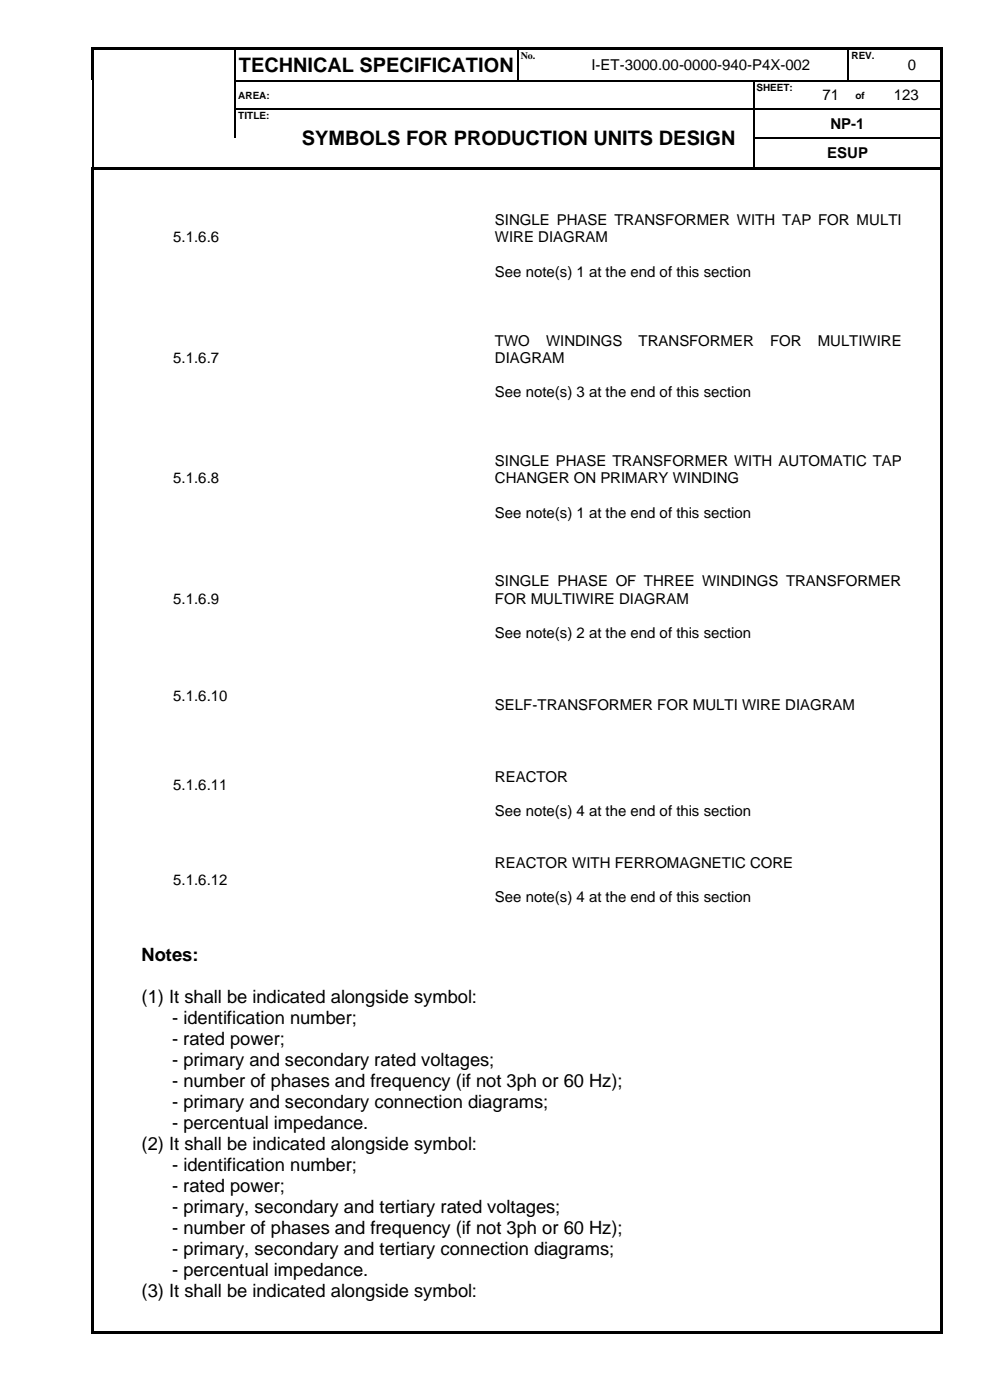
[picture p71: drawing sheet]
<svg xmlns="http://www.w3.org/2000/svg" width="210mm" height="297mm" viewBox="0 0 210 297" stroke-linecap="round" stroke-linejoin="round" font-family="sans-serif">
<defs><g id="words">
<g font-size="4.2">
<text x="50.6" y="15.3">TECHNICAL SPECIFICATION</text>
<text x="64" y="30.9">SYMBOLS FOR PRODUCTION UNITS DESIGN</text>
</g>
<g font-size="3.9">
<text x="30" y="203.9">Notes:</text>
<text x="30" y="212.8">(1) It shall be indicated alongside symbol:</text>
<text x="36.5" y="217.3">- identification number;</text>
<text x="36.5" y="221.7">- rated power;</text>
<text x="36.5" y="226.2">- primary and secondary rated voltages;</text>
<text x="36.5" y="230.7">- number of phases and frequency (if not 3ph or 60 Hz);</text>
<text x="36.5" y="235.2">- primary and secondary connection diagrams;</text>
<text x="36.5" y="239.6">- percentual impedance.</text>
<text x="30" y="244">(2) It shall be indicated alongside symbol:</text>
<text x="36.5" y="248.5">- identification number;</text>
<text x="36.5" y="253">- rated power;</text>
<text x="36.5" y="257.5">- primary, secondary and tertiary rated voltages;</text>
<text x="36.5" y="261.9">- number of phases and frequency (if not 3ph or 60 Hz);</text>
<text x="36.5" y="266.4">- primary, secondary and tertiary connection diagrams;</text>
<text x="30" y="275.3">(3) It shall be indicated alongside symbol:</text>
<text x="36.5" y="270.8">- percentual impedance.</text>
</g>
<g font-size="3.2">
<text x="125.5" y="14.9">I-ET-3000.00-0000-940-P4X-002</text>
<text x="192.6" y="14.9">0</text>
<text x="174.5" y="21.3">71</text>
<text x="189.6" y="21.3">123</text>
<text x="176.2" y="27.3">NP-1</text>
<text x="175.5" y="33.6">ESUP</text>
<text x="105" y="47.8">SINGLE PHASE TRANSFORMER WITH TAP FOR MULTI</text>
<text x="36.8" y="51.4">5.1.6.6</text>
<text x="105" y="51.4">WIRE DIAGRAM</text>
<text x="105" y="58.7">See note(s) 1 at the end of this section</text>
<text x="36.8" y="77">5.1.6.7</text>
<text x="105" y="73.3">TWO</text>
<text x="105" y="77">DIAGRAM</text>
<text x="115.8" y="73.3">WINDINGS</text>
<text x="135.5" y="73.3">TRANSFORMER</text>
<text x="163.4" y="73.3">FOR</text>
<text x="173.5" y="73.3">MULTIWIRE</text>
<text x="105" y="84.3">See note(s) 3 at the end of this section</text>
<text x="105" y="98.9">SINGLE PHASE TRANSFORMER WITH AUTOMATIC TAP</text>
<text x="36.8" y="102.5">5.1.6.8</text>
<text x="105" y="102.5">CHANGER ON PRIMARY WINDING</text>
<text x="105" y="109.8">See note(s) 1 at the end of this section</text>
<text x="105" y="124.4">SINGLE PHASE OF THREE WINDINGS TRANSFORMER</text>
<text x="36.8" y="128.1">5.1.6.9</text>
<text x="105" y="128.1">FOR MULTIWIRE DIAGRAM</text>
<text x="105" y="135.4">See note(s) 2 at the end of this section</text>
<text x="36.8" y="148.8">5.1.6.10</text>
<text x="105" y="150.6">SELF-TRANSFORMER FOR MULTI WIRE DIAGRAM</text>
<text x="36.8" y="167.7">5.1.6.11</text>
<text x="105" y="165.9">REACTOR</text>
<text x="105" y="173.2">See note(s) 4 at the end of this section</text>
<text x="105" y="184.1">REACTOR WITH FERROMAGNETIC CORE</text>
<text x="36.8" y="187.8">5.1.6.12</text>
<text x="105" y="191.5">See note(s) 4 at the end of this section</text>
</g>
<g font-size="2.1">
<text x="110.5" y="12.5">No.</text>
<text x="180.6" y="12.5">REV.</text>
<text x="50.6" y="20.9">AREA:</text>
<text x="160.5" y="19.3">SHEET:</text>
<text x="181.5" y="20.9">of</text>
<text x="50.6" y="25.2">TITLE:</text>
</g>
</g></defs>
<g fill="#000">
<path d="M19.3 10h.6v.5h-.6z" fill-rule="evenodd"/>
<path d="M19.3 10h.6v.5h-.6z" fill-rule="evenodd"/>
<path d="M19.3 10.5h.6v6.5h-.6z" fill-rule="evenodd"/>
<path d="M19.6 17h.3v.3h-.3z" fill-rule="evenodd"/>
<path d="M19.9 10h29.9v.5h-29.9z" fill-rule="evenodd"/>
<path d="M49.8 10.5h.2z" fill-rule="evenodd"/>
<path d="M49.8 10h.5v.5h-.5z" fill-rule="evenodd"/>
<path d="M49.8 17h.2v.3h-.2z" fill-rule="evenodd"/>
<path d="M50.3 10h59.5v.5h-59.5z" fill-rule="evenodd"/>
<path d="M109.8 10.5h.3z" fill-rule="evenodd"/>
<path d="M109.8 10h.5v.5h-.5z" fill-rule="evenodd"/>
<path d="M109.8 17h.3v.3h-.3z" fill-rule="evenodd"/>
<path d="M110.3 10h7.2v.5h-7.2z" fill-rule="evenodd"/>
<path d="M117.5 10h.5v.5h-.5z" fill-rule="evenodd"/>
<path d="M117.5 17h.2v.3h-.2z" fill-rule="evenodd"/>
<path d="M118 10h61.9v.5h-61.9z" fill-rule="evenodd"/>
<path d="M159.8 17h.3v.3h-.3z" fill-rule="evenodd"/>
<path d="M172.5 17h.3v.3h-.3z" fill-rule="evenodd"/>
<path d="M179.9 10.5h.2z" fill-rule="evenodd"/>
<path d="M179.9 10h.5v.5h-.5z" fill-rule="evenodd"/>
<path d="M179.9 17h.2v.3h-.2z" fill-rule="evenodd"/>
<path d="M180.1 17h.3v.3h-.3z" fill-rule="evenodd"/>
<path d="M180.4 10h7.1v.5h-7.1z" fill-rule="evenodd"/>
<path d="M185 17h.2v.3h-.2z" fill-rule="evenodd"/>
<path d="M187.5 10h.5v.5h-.5z" fill-rule="evenodd"/>
<path d="M187.5 17h.2v.3h-.2z" fill-rule="evenodd"/>
<path d="M188 10h11.6v.5h-11.6z" fill-rule="evenodd"/>
<path d="M199.6 10h.5v.5h-.5z" fill-rule="evenodd"/>
<path d="M199.6 10h.5v.5h-.5z" fill-rule="evenodd"/>
<path d="M199.6 10.5h.5v6.5h-.5z" fill-rule="evenodd"/>
<path d="M199.6 17h.5v.3h-.5z" fill-rule="evenodd"/>
<path d="M19.5 35.4h.5v.6h-.5z" fill-rule="evenodd"/>
<path d="M19.5 35.4h.5v.5h-.5z" fill-rule="evenodd"/>
<path d="M19.6 23h.3v.2h-.3z" fill-rule="evenodd"/>
<path d="M19.6 29.2h.3v.3h-.3z" fill-rule="evenodd"/>
<path d="M20 35.4h.5v.5h-.5z" fill-rule="evenodd"/>
<path d="M20.5 35.4h29.4v.5h-29.4z" fill-rule="evenodd"/>
<path d="M49.8 23h.2v.2h-.2z" fill-rule="evenodd"/>
<path d="M49.9 35.4h.5v.5h-.5z" fill-rule="evenodd"/>
<path d="M50.4 35.4h9.8v.5h-9.8z" fill-rule="evenodd"/>
<path d="M60.2 23h.3v.2h-.3z" fill-rule="evenodd"/>
<path d="M60.2 35.4h.6v.5h-.6z" fill-rule="evenodd"/>
<path d="M60.8 35.4h99v.5h-99z" fill-rule="evenodd"/>
<path d="M159.8 23h.3v.2h-.3z" fill-rule="evenodd"/>
<path d="M159.8 29.2h.3v.3h-.3z" fill-rule="evenodd"/>
<path d="M159.8 35.4h.6v.5h-.6z" fill-rule="evenodd"/>
<path d="M160.4 35.4h39.2v.5h-39.2z" fill-rule="evenodd"/>
<path d="M172.5 23h.3v.2h-.3z" fill-rule="evenodd"/>
<path d="M180 23h.2v.2h-.2z" fill-rule="evenodd"/>
<path d="M185 23h.2v.2h-.2z" fill-rule="evenodd"/>
<path d="M199.6 17.3h.5v5.7h-.5z" fill-rule="evenodd"/>
<path d="M199.6 23h.5v.2h-.5z" fill-rule="evenodd"/>
<path d="M199.6 23.2h.5v6h-.5z" fill-rule="evenodd"/>
<path d="M199.6 29.2h.5v.3h-.5z" fill-rule="evenodd"/>
<path d="M199.6 29.5h.5v5.9h-.5z" fill-rule="evenodd"/>
<path d="M199.6 35.4h.5v.6h-.5z" fill-rule="evenodd"/>
<path d="M19.5 36h.5v246.5h-.5z" fill-rule="evenodd"/>
<path d="M19.5 282.5h.5v.5h-.5z" fill-rule="evenodd"/>
<path d="M19.5 282.5h.5v.5h-.5z" fill-rule="evenodd"/>
<path d="M20 282.5h179.6v.5h-179.6z" fill-rule="evenodd"/>
<path d="M199.6 36h.5v246.5h-.5z" fill-rule="evenodd"/>
<path d="M199.6 282.5h.5v.5h-.5z" fill-rule="evenodd"/>
<path d="M199.6 282.5h.5v.5h-.5z" fill-rule="evenodd"/>
</g>
<g fill="none" stroke="#000" stroke-width=".25">
<path d="M19.7 17.3v5.7M49.9 10.5v6.5M49.9 17.3v5.7M50 17.1h59.8M110 10.5v6.5M110.1 17.1h7.4M117.7 17.1h42.1M160 17.3v5.7M160.1 17.1h12.4M172.8 17.1h7.1M180 10.5v6.5M180.4 17.1h4.6"/>
<path d="M185.2 17.1h2.3M187.7 17.1h11.9M19.7 23.2v6M19.7 29.5v5.9M49.9 23.2v6M50 23.1h10.2M60.5 23.1h99.3M160 23.2v6M160 29.5v5.9M160.1 23.1h12.4M160.1 29.3h39.5M172.8 23.1h7.2"/>
<path d="M180.2 23.1h4.8M185.2 23.1h14.4"/>
</g>
<use href="#words"/>
</svg>
